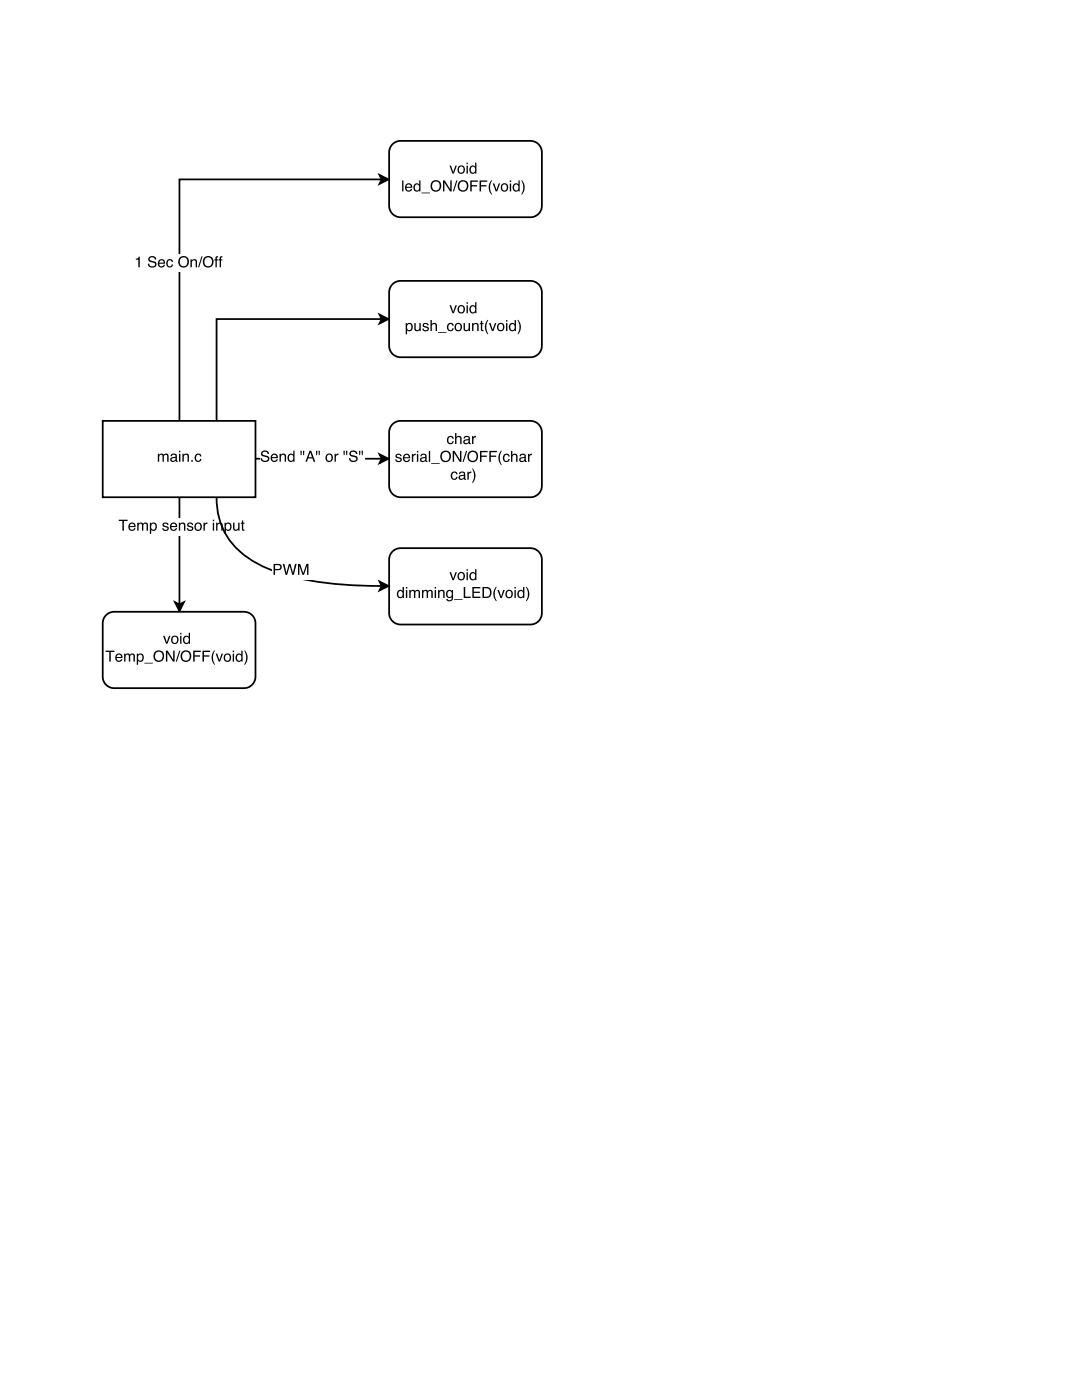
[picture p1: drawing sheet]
<svg xmlns="http://www.w3.org/2000/svg" width="216mm" height="279mm" viewBox="0 0 216 279" stroke-linecap="round" stroke-linejoin="round" font-family="sans-serif">
<path d="M75.7 34.9l1.8 .9-1.8 .9 .5-.9zM76.2 35.8h-40.4v48.3" fill="none" stroke="#000" stroke-width=".35"/>
<path d="M75.7 34.9l1.8 .9-1.8 .9 .5-.9z" fill="#000"/>
<path d="M26.8 50.8h17.5v3.6h-17.5z" fill="#fff"/>
<g fill="#000">
<path d="M75.7 90.7l1.8 .8-1.8 .9 .5-.9z"/>
<path d="M27.1 51.6a.47 .47 0 0 0 .6-.4h.2v2.1h-.3v-1.5h-.5zM29.8 51.3a.86 .86 0 0 1 1.4 .5h-.3a.51 .51 0 0 0-.5-.4 .51 .51 0 0 0-.5 .5l.5 .2a.69 .69 0 0 1 .8 .7 .69 .69 0 0 1-.8 .6l-.5-.1-.3-.3-.1-.4h.3a.58 .58 0 0 0 .6 .6 .58 .58 0 0 0 .5-.6l-.7-.3a.59 .59 0 0 1-.6-.3 .59 .59 0 0 1 .2-.7zM31.7 51.9a.73 .73 0 0 1 .9-.1 .73 .73 0 0 1 .3 .8h-1.1a.45 .45 0 0 0 .3 .6 .45 .45 0 0 0 .6-.4h.2a.78 .78 0 0 1-1.1 .5 .78 .78 0 0 1-.2-1.2zM31.9 52.1l-.1 .3h.9l-.3-.4zM33.4 51.9a.65 .65 0 0 1 .7-.2 .65 .65 0 0 1 .4 .6h-.2a.44 .44 0 0 0-.6-.3 .44 .44 0 0 0-.2 .6 .42 .42 0 0 0 .3 .5 .42 .42 0 0 0 .5-.3h.2a.72 .72 0 0 1-.9 .5 .72 .72 0 0 1-.4-1zM35.9 51.3a1.1 1.1 0 0 1 1.6 .3 1.1 1.1 0 0 1-.3 1.5 1.1 1.1 0 0 1-1.5-.3l-.1-.8zM36.1 51.6a.88 .88 0 0 0-.1 1.1 .88 .88 0 0 0 1.1 .3 .87 .87 0 0 0 .2-1.2 .87 .87 0 0 0-1.2-.2zM38 51.7h.3v.3a.57 .57 0 0 1 .6-.3 .57 .57 0 0 1 .4 .6v1h-.3v-1a.39 .39 0 0 0-.4-.3 .39 .39 0 0 0-.3 .5v.8h-.3zM40.2 51.2h.2l-.7 2.1h-.2zM40.9 51.3a1.1 1.1 0 0 1 1.5 .3 1.1 1.1 0 0 1-.3 1.5 1.1 1.1 0 0 1-1.5-.3l-.1-.8zM41 51.6a.88 .88 0 0 0-.1 1.1 .88 .88 0 0 0 1.1 .3 .87 .87 0 0 0 .2-1.2 .87 .87 0 0 0-1.2-.2zM43 51.3l.5-.2v.3l-.2 .1v.3h.2v.2h-.2v1.3h-.3v-1.3h-.2v-.2h.2zM43.9 51.3l.5-.2v.3l-.3 .1v.3h.3v.2h-.3v1.3h-.3v-1.3h-.2v-.2h.2z"/>
</g>
<path d="M51 91.5h25.2M75.7 90.7l1.8 .8-1.8 .9 .5-.9z" fill="none" stroke="#000" stroke-width=".35"/>
<path d="M51.9 89.6h20.8v3.6h-20.8z" fill="#fff"/>
<g fill="#000">
<path d="M34.9 120.2l.9 .4 .9-.4-.9 1.8z"/>
<path d="M52.3 90.1a.86 .86 0 0 1 1.4 .5h-.3a.51 .51 0 0 0-.5-.4 .51 .51 0 0 0-.5 .5l.5 .2a.69 .69 0 0 1 .8 .7 .69 .69 0 0 1-.8 .6l-.5-.1-.3-.3-.1-.4h.3a.58 .58 0 0 0 .6 .6 .58 .58 0 0 0 .5-.6l-.7-.3a.59 .59 0 0 1-.6-.3 .59 .59 0 0 1 .2-.7zM54.2 90.8a.73 .73 0 0 1 .9-.2 .73 .73 0 0 1 .4 .8h-1.2a.45 .45 0 0 0 .3 .6 .45 .45 0 0 0 .6-.4h.2a.78 .78 0 0 1-1.1 .5 .78 .78 0 0 1-.2-1.2zM54.4 90.9l-.1 .3h.9l-.3-.4zM55.8 90.6h.2v.2a.57 .57 0 0 1 .7-.3 .57 .57 0 0 1 .4 .6v1h-.3v-1a.39 .39 0 0 0-.5-.3 .39 .39 0 0 0-.3 .5v.8h-.2zM57.8 90.9a.55 .55 0 0 0-.1 .8 .55 .55 0 0 0 .7 .1 .55 .55 0 0 0 .1-.7 .55 .55 0 0 0-.7-.2zM57.7 90.6l.5-.1 .3 .3v-.8h.3v2.1h-.3v-.2a.73 .73 0 0 1-1 .1 .73 .73 0 0 1-.1-1zM60.5 90h.2v.8h-.2zM59.9 90h.3v.8h-.2zM61.9 90.3l-.3 .9h.7zM61.8 90h.3l.8 2.1h-.3l-.3-.6h-.8l-.3 .6h-.3zM63.6 90h.2v.8h-.2zM63.1 90h.2v.8h-.2zM65.3 90.9a.56 .56 0 0 0 0 .8 .56 .56 0 0 0 .8 .1 .55 .55 0 0 0 0-.8 .55 .55 0 0 0-.8-.1zM65.1 90.7a.78 .78 0 0 1 1.2 .1 .78 .78 0 0 1-.2 1.2 .78 .78 0 0 1-1.1-.2v-.7zM66.8 90.6h.2v.2l.3-.3h.2v.3a.43 .43 0 0 0-.5 .4v.9h-.2zM69 90h.3v.8h-.2zM68.5 90h.3v.8h-.2zM69.9 90.1a.86 .86 0 0 1 1.4 .5h-.3a.51 .51 0 0 0-.5-.4 .51 .51 0 0 0-.5 .5l.5 .2a.69 .69 0 0 1 .9 .7 .69 .69 0 0 1-.9 .6l-.5-.1-.3-.3-.1-.4h.3a.58 .58 0 0 0 .6 .6 .58 .58 0 0 0 .6-.6l-.8-.3a.59 .59 0 0 1-.6-.3 .59 .59 0 0 1 .2-.7zM72.2 90h.2v.8h-.2zM71.6 90h.3v.8h-.2z"/>
</g>
<path d="M35.8 99.2v21.4M34.9 120.2l.9 .4 .9-.4-.9 1.8z" fill="none" stroke="#000" stroke-width=".35"/>
<path d="M23.6 103.4h26.2v3.5h-26.2z" fill="#fff"/>
<g fill="#000">
<path d="M75.7 62.8l1.8 .9-1.8 .9 .5-.9z"/>
<path d="M23.7 103.7h1.8v.3h-.8v1.9h-.3v-1.9h-.7zM25.8 104.5a.73 .73 0 0 1 .9-.1 .73 .73 0 0 1 .4 .8h-1.2a.45 .45 0 0 0 .3 .5 .45 .45 0 0 0 .6-.3h.2a.78 .78 0 0 1-1.1 .5 .78 .78 0 0 1-.2-1.2zM26 104.6l-.1 .4h.9l-.3-.5zM27.4 104.3h.3v.2a.52 .52 0 0 1 .9 0 .53 .53 0 0 1 .6-.2 .53 .53 0 0 1 .3 .5v1.1h-.2l-.1-1.2-.2-.2-.4 .3v1.1h-.3v-1a.36 .36 0 0 0-.4-.4 .36 .36 0 0 0-.2 .6v.8h-.3zM30.3 104.6a.56 .56 0 0 0-.1 .8 .56 .56 0 0 0 .7 .2 .56 .56 0 0 0 .1-.8 .56 .56 0 0 0-.7-.2zM29.9 104.3h.3v.2a.7 .7 0 0 1 .9-.1 .7 .7 0 0 1 .2 1 .62 .62 0 0 1-.5 .5 .62 .62 0 0 1-.6-.2v.8h-.3zM32.6 104.4a.64 .64 0 0 1 1 .4h-.2a.34 .34 0 0 0-.4-.3 .34 .34 0 0 0-.3 .3l.1 .1a.76 .76 0 0 1 .8 .7 .69 .69 0 0 1-.7 .4 .69 .69 0 0 1-.5-.6h.2a.39 .39 0 0 0 .4 .3 .39 .39 0 0 0 .4-.3l-.1-.1a.76 .76 0 0 1-.8-.7zM34.1 104.5a.73 .73 0 0 1 .9-.1 .73 .73 0 0 1 .4 .8h-1.2a.45 .45 0 0 0 .3 .5 .45 .45 0 0 0 .6-.3h.2a.78 .78 0 0 1-1.1 .5 .78 .78 0 0 1-.2-1.2zM34.3 104.6l-.1 .4h.9l-.3-.5zM35.7 104.3h.2v.2a.57 .57 0 0 1 .7-.2 .57 .57 0 0 1 .4 .6v1h-.3v-1a.39 .39 0 0 0-.5-.4 .39 .39 0 0 0-.2 .6v.8h-.3zM37.5 104.4a.64 .64 0 0 1 1 .4h-.2a.34 .34 0 0 0-.4-.3 .34 .34 0 0 0-.3 .3l.1 .1a.76 .76 0 0 1 .9 .7 .69 .69 0 0 1-.8 .4 .69 .69 0 0 1-.5-.6h.2a.39 .39 0 0 0 .4 .3 .39 .39 0 0 0 .4-.3l-.1-.1a.76 .76 0 0 1-.8-.7zM39.2 104.7a.56 .56 0 0 0-.1 .8 .56 .56 0 0 0 .8 0 .55 .55 0 0 0 .1-.7 .55 .55 0 0 0-.8-.1zM39 104.5a.78 .78 0 0 1 1.1 .1 .78 .78 0 0 1-.1 1.1 .78 .78 0 0 1-1.1-.1l-.1-.7zM40.6 104.3h.3v.3l.2-.3h.3v.3a.43 .43 0 0 0-.5 .4v.9h-.3zM42.5 104.3h.2v1.6h-.2zM42.5 103.7h.2v.3h-.2zM43.1 104.3h.3v.2a.57 .57 0 0 1 .6-.2 .57 .57 0 0 1 .4 .6v1h-.2v-1a.39 .39 0 0 0-.5-.4 .39 .39 0 0 0-.3 .6v.8h-.3zM45.2 104.6a.56 .56 0 0 0-.2 .8 .56 .56 0 0 0 .8 .2 .56 .56 0 0 0 .1-.8 .56 .56 0 0 0-.7-.2zM44.8 104.3h.3v.2a.7 .7 0 0 1 .9-.1 .7 .7 0 0 1 .2 1 .62 .62 0 0 1-.5 .5 .62 .62 0 0 1-.6-.2v.8h-.3zM46.5 104.3h.3v1.1a.41 .41 0 0 0 .5 .3 .41 .41 0 0 0 .2-.6v-.8h.3v1.6h-.3v-.2a.55 .55 0 0 1-.6 .2 .55 .55 0 0 1-.4-.5zM48.3 103.9h.2v.4h.3v.2h-.3v1.1l.3 .1v.2a.38 .38 0 0 1-.5-.3v-1.1h-.2v-.2h.2z"/>
</g>
<path d="M75.7 62.8l1.8 .9-1.8 .9 .5-.9zM76.2 63.7h-33v20.4" fill="none" stroke="#000" stroke-width=".35"/>
<path d="M20.5 84h30.5v15.2h-30.5z" fill="#fff"/>
<path d="M20.5 84h30.5v15.2h-30.5z" fill="none" stroke="#000" stroke-width=".35"/>
<path d="M31.5 90.6h.3v.2a.52 .52 0 0 1 .9 0 .53 .53 0 0 1 .6-.3 .53 .53 0 0 1 .3 .6v1h-.2l-.1-1.2-.2-.1-.4 .2v1.1h-.3v-1a.36 .36 0 0 0-.4-.3 .36 .36 0 0 0-.2 .5v.8h-.3zM34.3 91.6a.38 .38 0 0 0 .5 .3 .38 .38 0 0 0 .2-.5zM34.1 90.7a.71 .71 0 0 1 1.2 .3v.9l.2 .1v.2h-.2a.45 .45 0 0 0-.7 0 .49 .49 0 0 1-.6-.4 .49 .49 0 0 1 .5-.6l.5-.1a.36 .36 0 0 0-.3-.4 .36 .36 0 0 0-.4 .3h-.3zM35.7 90.6h.3v1.5h-.3zM35.7 90h.3v.3h-.3zM36.4 90.6h.3v.2a.57 .57 0 0 1 .6-.3 .57 .57 0 0 1 .4 .6v1h-.3v-1a.39 .39 0 0 0-.5-.3 .39 .39 0 0 0-.2 .5v.8h-.3zM38.2 91.8h.3v.3h-.3zM39 90.7a.65 .65 0 0 1 .7-.2 .65 .65 0 0 1 .5 .6h-.3a.44 .44 0 0 0-.6-.3 .44 .44 0 0 0-.2 .6 .42 .42 0 0 0 .3 .6 .42 .42 0 0 0 .5-.4h.3a.72 .72 0 0 1-.9 .6 .72 .72 0 0 1-.4-1.1z" fill="#000"/>
<path d="M78.3 28.8l1-.6 .6-.1h25.9a2.29 2.29 0 0 1 2.3 2.3v10.7a2.29 2.29 0 0 1-2.3 2.3h-25.9a2.29 2.29 0 0 1-2.3-2.3v-10.7l.1-.6z" fill="#fff"/>
<path d="M78.3 28.8l1-.6 .6-.1h25.9a2.29 2.29 0 0 1 2.3 2.3v10.7a2.29 2.29 0 0 1-2.3 2.3h-25.9a2.29 2.29 0 0 1-2.3-2.3v-10.7l.1-.6z" fill="none" stroke="#000" stroke-width=".35"/>
<g fill="#000">
<path d="M80.2 36h.3v2.2h-.3zM81 36.8a.73 .73 0 0 1 .9-.1 .73 .73 0 0 1 .4 .8h-1.2a.45 .45 0 0 0 .3 .5 .45 .45 0 0 0 .6-.3h.2a.78 .78 0 0 1-1.1 .5 .78 .78 0 0 1-.2-1.2zM81.2 36.9l-.1 .4h.9l-.3-.5zM82.9 37a.55 .55 0 0 0-.1 .7 .55 .55 0 0 0 .7 .2 .55 .55 0 0 0 .1-.8 .55 .55 0 0 0-.7-.1zM82.8 36.7l.5-.1 .3 .2v-.8h.3v2.2h-.2v-.2a.73 .73 0 0 1-1.1 0 .73 .73 0 0 1 0-1zM84.1 38.4h1.7v.2h-1.7zM86.3 36.2a1.1 1.1 0 0 1 1.5 .2 1.1 1.1 0 0 1-.2 1.6 1.1 1.1 0 0 1-1.6-.3l-.1-.9zM86.4 36.4a.88 .88 0 0 0-.1 1.2 .88 .88 0 0 0 1.1 .3 .87 .87 0 0 0 .3-1.3 .87 .87 0 0 0-1.3-.2zM88.4 36h.3l1.1 1.8v-1.8h.3v2.2h-.3l-1.1-1.8v1.8h-.3zM91.1 36h.2l-.7 2.2h-.2zM91.7 36.2a1.1 1.1 0 0 1 1.6 .2 1.1 1.1 0 0 1-.3 1.6 1.1 1.1 0 0 1-1.6-.3l-.1-.9zM91.8 36.4a.88 .88 0 0 0-.1 1.2 .88 .88 0 0 0 1.1 .3 .87 .87 0 0 0 .3-1.3 .87 .87 0 0 0-1.3-.2zM93.8 36h1.6v.3h-1.3v.6h1.1v.3h-1.1v1h-.3zM95.7 36h1.5v.3h-1.2v.6h1.1v.3h-1.1v1h-.3zM98 36h.2a2.66 2.66 0 0 0 0 2.8h-.2a2.24 2.24 0 0 1 0-2.8zM98.3 36.6h.3l.5 1.3 .4-1.3h.3l-.6 1.6h-.3zM100.3 37a.56 .56 0 0 0 0 .8 .56 .56 0 0 0 .7 0 .55 .55 0 0 0 .1-.8 .55 .55 0 0 0-.8 0zM100.1 36.8a.78 .78 0 0 1 1.1 .1 .78 .78 0 0 1-.1 1.1 .78 .78 0 0 1-1.1-.1l-.1-.7zM101.7 36.6h.3v1.6h-.3zM101.7 36h.3v.3h-.3zM102.7 37a.55 .55 0 0 0-.1 .7 .55 .55 0 0 0 .7 .2 .55 .55 0 0 0 .1-.8 .55 .55 0 0 0-.7-.1zM102.6 36.7l.5-.1 .3 .2v-.8h.3v2.2h-.2v-.2a.73 .73 0 0 1-1.1 0 .73 .73 0 0 1 0-1zM104 36h.2l.3 .5a2.2 2.2 0 0 1-.3 2.3h-.2a2.66 2.66 0 0 0 0-2.8z"/>
<path d="M89.7 33h.3l.4 1.3 .5-1.3h.3l-.6 1.6h-.3zM91.7 33.4a.56 .56 0 0 0-.1 .8 .56 .56 0 0 0 .8 .1 .55 .55 0 0 0 .1-.8 .55 .55 0 0 0-.8-.1zM91.5 33.2a.78 .78 0 0 1 1.1 .1 .78 .78 0 0 1-.1 1.2 .78 .78 0 0 1-1.1-.2l-.1-.7zM93.1 33.1h.3v1.5h-.3zM93.1 32.5h.3v.3h-.3zM94.1 33.4a.55 .55 0 0 0-.1 .7 .55 .55 0 0 0 .7 .2 .55 .55 0 0 0 .1-.7 .55 .55 0 0 0-.7-.2zM94 33.1l.5-.1 .3 .3v-.9h.3v2.2h-.3v-.2a.73 .73 0 0 1-1 .1 .73 .73 0 0 1-.1-1z"/>
</g>
<path d="M78.3 84.7l1-.6 .6-.1h25.9a2.29 2.29 0 0 1 2.3 2.3v10.7a2.29 2.29 0 0 1-2.3 2.2h-25.9a2.29 2.29 0 0 1-2.3-2.2v-10.7l.1-.6z" fill="#fff"/>
<path d="M78.3 84.7l1-.6 .6-.1h25.9a2.29 2.29 0 0 1 2.3 2.3v10.7a2.29 2.29 0 0 1-2.3 2.2h-25.9a2.29 2.29 0 0 1-2.3-2.2v-10.7l.1-.6z" fill="none" stroke="#000" stroke-width=".35"/>
<g fill="#000">
<path d="M79.1 90.7a.64 .64 0 0 1 1 .3h-.2a.34 .34 0 0 0-.4-.2 .34 .34 0 0 0-.3 .3h.1a.76 .76 0 0 1 .8 .8 .69 .69 0 0 1-.7 .3 .69 .69 0 0 1-.5-.5h.2a.39 .39 0 0 0 .4 .3 .39 .39 0 0 0 .4-.3l-.1-.1a.76 .76 0 0 1-.9-.8zM80.6 90.8a.73 .73 0 0 1 .9-.2 .73 .73 0 0 1 .3 .9h-1.1a.45 .45 0 0 0 .3 .5 .45 .45 0 0 0 .6-.3h.2a.78 .78 0 0 1-1.1 .4 .78 .78 0 0 1-.2-1.1zM80.8 90.9l-.1 .3h.9l-.3-.4zM82.2 90.6h.2v.3l.3-.3h.3v.2a.43 .43 0 0 0-.5 .5v.9h-.3zM83.2 90.6h.3v1.6h-.3zM83.2 90h.3v.3h-.3zM84.1 91.6a.38 .38 0 0 0 .5 .4 .38 .38 0 0 0 .2-.6zM84 90.8a.71 .71 0 0 1 1.1 .2v.9l.2 .1v.2h-.1a.45 .45 0 0 0-.7 0 .49 .49 0 0 1-.7-.4 .49 .49 0 0 1 .5-.5l.5-.2a.36 .36 0 0 0-.3-.4 .36 .36 0 0 0-.4 .4h-.2zM85.6 90h.2v2.2h-.2zM86 92.4h1.7v.2h-1.7zM88.2 90.2a1.1 1.1 0 0 1 1.6 .2 1.1 1.1 0 0 1-.3 1.6 1.1 1.1 0 0 1-1.5-.3l-.1-.9zM88.4 90.4a.88 .88 0 0 0-.1 1.2 .88 .88 0 0 0 1.1 .2 .87 .87 0 0 0 .2-1.2 .87 .87 0 0 0-1.2-.2zM90.3 90h.4l1.1 1.8v-1.8h.3v2.2h-.4l-1.1-1.8v1.8h-.3zM93 90h.2l-.7 2.2h-.2zM93.6 90.2a1.1 1.1 0 0 1 1.6 .2 1.1 1.1 0 0 1-.3 1.6 1.1 1.1 0 0 1-1.5-.3l-.1-.9zM93.8 90.4a.88 .88 0 0 0-.1 1.2 .88 .88 0 0 0 1.1 .2 .87 .87 0 0 0 .2-1.2 .87 .87 0 0 0-1.2-.2zM95.8 90h1.5v.3h-1.2v.6h1v.3h-1v1h-.3zM97.6 90h1.6v.3h-1.3v.6h1.1v.3h-1.1v1h-.3zM100 90h.1a2.66 2.66 0 0 0 0 2.8h-.1a2.24 2.24 0 0 1 0-2.8zM100.5 90.8a.65 .65 0 0 1 .7-.2 .65 .65 0 0 1 .5 .5h-.3a.44 .44 0 0 0-.5-.3 .44 .44 0 0 0-.3 .6 .42 .42 0 0 0 .3 .6 .42 .42 0 0 0 .5-.4h.3a.72 .72 0 0 1-.9 .6 .72 .72 0 0 1-.4-1zM102 90h.2v.8a.56 .56 0 0 1 .7-.2 .56 .56 0 0 1 .4 .6v1h-.3v-1a.39 .39 0 0 0-.5-.4 .39 .39 0 0 0-.3 .5v.9h-.2zM103.9 91.6a.38 .38 0 0 0 .5 .4 .38 .38 0 0 0 .2-.6zM103.8 90.8a.71 .71 0 0 1 1.1 .2v.9l.2 .1v.2h-.1a.45 .45 0 0 0-.7 0 .49 .49 0 0 1-.7-.4 .49 .49 0 0 1 .5-.5l.5-.2a.36 .36 0 0 0-.3-.4 .36 .36 0 0 0-.4 .4h-.2zM105.4 90.6h.2v.3l.3-.3h.2v.2a.43 .43 0 0 0-.5 .5v.9h-.2z"/>
<path d="M89.4 87.2a.65 .65 0 0 1 .7-.2 .65 .65 0 0 1 .4 .6h-.2a.44 .44 0 0 0-.6-.4 .44 .44 0 0 0-.2 .7 .42 .42 0 0 0 .3 .5 .42 .42 0 0 0 .5-.3h.2a.72 .72 0 0 1-.9 .5 .72 .72 0 0 1-.4-1zM90.8 86.4h.3v.8a.56 .56 0 0 1 .6-.2 .56 .56 0 0 1 .4 .6v1h-.3v-1a.39 .39 0 0 0-.4-.4 .39 .39 0 0 0-.3 .6v.8h-.3zM92.7 88.1a.38 .38 0 0 0 .5 .3 .38 .38 0 0 0 .2-.6zM92.6 87.2a.71 .71 0 0 1 1.2 .2v1h.1v.2l-.1 .1a.45 .45 0 0 0-.7 0 .49 .49 0 0 1-.7-.4 .49 .49 0 0 1 .5-.6l.6-.1a.36 .36 0 0 0-.4-.4 .36 .36 0 0 0-.3 .3h-.3zM94.2 87h.3v.3l.2-.3h.3v.3a.43 .43 0 0 0-.5 .4v.9h-.3z"/>
<path d="M90.1 94.3a.65 .65 0 0 1 .7-.2 .65 .65 0 0 1 .5 .6h-.3a.44 .44 0 0 0-.5-.3 .44 .44 0 0 0-.3 .6 .42 .42 0 0 0 .3 .5 .42 .42 0 0 0 .5-.3h.3a.72 .72 0 0 1-.9 .5 .72 .72 0 0 1-.4-1zM91.8 95.2a.38 .38 0 0 0 .5 .3 .38 .38 0 0 0 .2-.6zM91.7 94.3a.71 .71 0 0 1 1.1 .2v1h.2v.2l-.1 .1a.45 .45 0 0 0-.7 0 .49 .49 0 0 1-.7-.4 .49 .49 0 0 1 .5-.6l.5-.1a.36 .36 0 0 0-.3-.4 .36 .36 0 0 0-.4 .3h-.2zM93.3 94.1h.2v.3l.3-.3h.2v.3a.43 .43 0 0 0-.5 .4v.9h-.2zM94.2 93.5h.2l.3 .6a2.2 2.2 0 0 1-.3 2.3h-.2a2.66 2.66 0 0 0 0-2.9z"/>
</g>
<path d="M21.2 122.8l1-.6 .6-.1h25.9a2.29 2.29 0 0 1 2.3 2.3v10.7a2.29 2.29 0 0 1-2.3 2.2h-25.9a2.29 2.29 0 0 1-2.3-2.2v-10.7l.1-.6z" fill="#fff"/>
<path d="M21.2 122.8l1-.6 .6-.1h25.9a2.29 2.29 0 0 1 2.3 2.3v10.7a2.29 2.29 0 0 1-2.3 2.2h-25.9a2.29 2.29 0 0 1-2.3-2.2v-10.7l.1-.6z" fill="none" stroke="#000" stroke-width=".35"/>
<g fill="#000">
<path d="M21.1 129.9h1.7v.2h-.7v1.9h-.3v-1.9h-.7zM23.2 130.6a.73 .73 0 0 1 .9-.1 .73 .73 0 0 1 .3 .8h-1.1a.45 .45 0 0 0 .3 .5 .45 .45 0 0 0 .6-.3h.2a.78 .78 0 0 1-1.1 .5 .78 .78 0 0 1-.2-1.2zM23.4 130.8l-.1 .3h.9l-.3-.4zM24.8 130.4h.2v.3a.52 .52 0 0 1 .9 0 .53 .53 0 0 1 .7-.3 .53 .53 0 0 1 .3 .6v1h-.3v-1.2l-.2-.1-.4 .2v1.1h-.3v-1a.36 .36 0 0 0-.5-.3 .36 .36 0 0 0-.2 .5v.8h-.2zM27.7 130.8a.56 .56 0 0 0-.2 .7 .56 .56 0 0 0 .8 .2 .56 .56 0 0 0 .1-.7 .56 .56 0 0 0-.7-.2zM27.3 130.5h.2v.2a.7 .7 0 0 1 1-.1 .7 .7 0 0 1 .2 .9 .62 .62 0 0 1-.5 .6 .62 .62 0 0 1-.6-.2v.8h-.3zM28.8 132.3h1.7v.1h-1.7zM31 130a1.1 1.1 0 0 1 1.5 .3 1.1 1.1 0 0 1-.2 1.5 1.1 1.1 0 0 1-1.6-.3l-.1-.8zM31.1 130.3a.88 .88 0 0 0-.1 1.1 .88 .88 0 0 0 1.1 .3 .87 .87 0 0 0 .3-1.2 .87 .87 0 0 0-1.3-.2zM33.1 129.9h.4l1.1 1.7v-1.7h.2v2.1h-.3l-1.1-1.7v1.7h-.3zM35.8 129.9h.2l-.7 2.1h-.2zM36.4 130a1.1 1.1 0 0 1 1.6 .3 1.1 1.1 0 0 1-.3 1.5 1.1 1.1 0 0 1-1.6-.3v-.8zM36.6 130.3a.88 .88 0 0 0-.2 1.1 .88 .88 0 0 0 1.1 .3 .87 .87 0 0 0 .3-1.2 .87 .87 0 0 0-1.2-.2zM38.5 129.9h1.6v.2h-1.3v.7h1.1v.2h-1.1v1h-.3zM40.4 129.9h1.5v.2h-1.2v.7h1.1v.2h-1.1v1h-.3zM42.7 129.8h.2a2.66 2.66 0 0 0 0 2.9h-.2a2.24 2.24 0 0 1 0-2.9zM43 130.4h.3l.5 1.3 .4-1.3h.3l-.6 1.6h-.3zM45 130.8a.56 .56 0 0 0 0 .8 .56 .56 0 0 0 .7 .1 .55 .55 0 0 0 .1-.8 .55 .55 0 0 0-.8-.1zM44.8 130.6a.78 .78 0 0 1 1.1 .1 .78 .78 0 0 1-.1 1.1 .78 .78 0 0 1-1.1-.1v-.7zM46.4 130.5h.3v1.5h-.3zM46.4 129.9h.3v.3h-.3zM47.4 130.8a.55 .55 0 0 0-.1 .7 .55 .55 0 0 0 .7 .2 .55 .55 0 0 0 .1-.7 .55 .55 0 0 0-.7-.2zM47.3 130.5l.6-.1 .3 .2v-.8h.2v2.2h-.2v-.2a.73 .73 0 0 1-1.1 .1 .73 .73 0 0 1 0-1zM48.7 129.8h.2l.3 .6a2.2 2.2 0 0 1-.3 2.3h-.2a2.66 2.66 0 0 0 0-2.9z"/>
<path d="M32.5 126.9h.4l.4 1.3 .4-1.3h.3l-.6 1.6h-.3zM34.5 127.3a.56 .56 0 0 0 0 .7 .56 .56 0 0 0 .7 .1 .55 .55 0 0 0 .1-.8 .55 .55 0 0 0-.8 0zM34.3 127.1a.78 .78 0 0 1 1.1 .1 .78 .78 0 0 1-.1 1.1 .78 .78 0 0 1-1.1-.1v-.7zM35.9 126.9h.3v1.6h-.3zM35.9 126.3h.3v.3h-.3zM36.9 127.2a.55 .55 0 0 0-.1 .8 .55 .55 0 0 0 .7 .1 .55 .55 0 0 0 .1-.7 .55 .55 0 0 0-.7-.2zM36.8 127l.6-.1 .3 .2v-.8h.2v2.2h-.2v-.2a.73 .73 0 0 1-1.1 0 .73 .73 0 0 1 0-1z"/>
</g>
<path d="M78.3 110.1l1-.6 .6-.1h25.9a2.29 2.29 0 0 1 2.3 2.3v10.7a2.29 2.29 0 0 1-2.3 2.2h-25.9a2.29 2.29 0 0 1-2.3-2.2v-10.7l.1-.6z" fill="#fff"/>
<path d="M43.2 99.3a14 14 0 0 0 7.5 12.8 40.4 40.4 0 0 0 16.7 4.5l8.8 .3M75.7 116.1l1.8 .8-1.8 .9 .5-.9zM78.3 110.1l1-.6 .6-.1h25.9a2.29 2.29 0 0 1 2.3 2.3v10.7a2.29 2.29 0 0 1-2.3 2.2h-25.9a2.29 2.29 0 0 1-2.3-2.2v-10.7l.1-.6z" fill="none" stroke="#000" stroke-width=".35"/>
<g fill="#000">
<path d="M75.7 116.1l1.8 .8-1.8 .9 .5-.9z"/>
<path d="M79.6 118.1a.55 .55 0 0 0-.1 .7 .55 .55 0 0 0 .7 .2 .55 .55 0 0 0 .1-.7 .55 .55 0 0 0-.7-.2zM79.5 117.8l.5-.1 .3 .2v-.8h.3v2.2h-.2v-.2a.73 .73 0 0 1-1.1 .1 .73 .73 0 0 1 0-1zM81 117.8h.3v1.5h-.3zM81 117.2h.3v.3h-.3zM81.7 117.7h.2v.3a.52 .52 0 0 1 .9 0 .53 .53 0 0 1 .6-.3 .53 .53 0 0 1 .4 .6v1h-.3v-1.2l-.2-.1-.4 .2v1.1h-.3v-1a.36 .36 0 0 0-.5-.3 .36 .36 0 0 0-.2 .5v.8h-.2zM84.2 117.7h.3v.3a.52 .52 0 0 1 .9 0 .53 .53 0 0 1 .6-.3 .53 .53 0 0 1 .3 .6v1h-.2l-.1-1.2-.2-.1-.4 .2v1.1h-.3v-1a.36 .36 0 0 0-.4-.3 .36 .36 0 0 0-.2 .5v.8h-.3zM86.7 117.8h.3v1.5h-.3zM86.7 117.2h.3v.3h-.3zM87.4 117.7h.3v.3a.57 .57 0 0 1 .6-.3 .57 .57 0 0 1 .4 .6v1h-.3v-1a.39 .39 0 0 0-.4-.3 .39 .39 0 0 0-.3 .5v.8h-.3zM89.2 117.9l.5-.2 .5 .3v-.2h.2v1.4a.7 .7 0 0 1-.5 .8 .7 .7 0 0 1-.8-.5h.2a.46 .46 0 0 0 .6 .2 .46 .46 0 0 0 .2-.6 .69 .69 0 0 1-.9 .1 .69 .69 0 0 1-.2-.9zM89.4 118.1a.56 .56 0 0 0-.1 .7 .56 .56 0 0 0 .7 .2 .56 .56 0 0 0 .1-.7 .56 .56 0 0 0-.7-.2zM90.6 119.6h1.7v.1h-1.7zM92.5 117.2h.3v1.9h1.1v.2h-1.4zM94.3 117.2h1.5v.2h-1.3v.7h1.3v.2h-1.3v.8h1.4v.2h-1.6zM96.6 117.4v1.7h.5a.86 .86 0 0 0 .7-.9 .86 .86 0 0 0-.7-.8zM96.3 117.2h.9a1.11 1.11 0 0 1 .9 1 1.11 1.11 0 0 1-.9 1.1h-.9zM98.9 117.1h.2a2.66 2.66 0 0 0 0 2.9h-.1a2.24 2.24 0 0 1-.1-2.9zM99.3 117.7h.3l.4 1.3 .4-1.3h.3l-.6 1.6h-.3zM101.2 118.1a.56 .56 0 0 0 0 .8 .56 .56 0 0 0 .8 .1 .55 .55 0 0 0 0-.8 .55 .55 0 0 0-.8-.1zM101.1 117.9a.78 .78 0 0 1 1.1 .1 .78 .78 0 0 1-.2 1.1 .78 .78 0 0 1-1.1-.1v-.7zM102.7 117.8h.2v1.5h-.2zM102.7 117.2h.2v.3h-.2zM103.6 118.1a.55 .55 0 0 0-.1 .7 .55 .55 0 0 0 .8 .2 .55 .55 0 0 0 .1-.7 .55 .55 0 0 0-.8-.2zM103.5 117.8l.6-.1 .3 .2v-.8h.2v2.2h-.2v-.2a.73 .73 0 0 1-1 .1 .73 .73 0 0 1-.1-1zM104.9 117.1h.2l.3 .6a2.2 2.2 0 0 1-.3 2.3h-.2a2.66 2.66 0 0 0 0-2.9z"/>
<path d="M89.7 114.2h.3l.4 1.3 .5-1.3h.3l-.6 1.6h-.3zM91.7 114.6a.56 .56 0 0 0-.1 .7 .56 .56 0 0 0 .8 .1 .55 .55 0 0 0 .1-.8 .55 .55 0 0 0-.8 0zM91.5 114.4a.78 .78 0 0 1 1.1 .1 .78 .78 0 0 1-.1 1.1 .78 .78 0 0 1-1.1-.1l-.1-.7zM93.1 114.2h.3v1.6h-.3zM93.1 113.6h.3v.3h-.3zM94.1 114.5a.55 .55 0 0 0-.1 .8 .55 .55 0 0 0 .7 .1 .55 .55 0 0 0 .1-.7 .55 .55 0 0 0-.7-.2zM94 114.3l.5-.1 .3 .2v-.8h.3v2.2h-.3v-.2a.73 .73 0 0 1-1 0 .73 .73 0 0 1-.1-1z"/>
</g>
<path d="M54.3 112.2h8.4v3.5h-8.4z" fill="#fff"/>
<path d="M54.6 112.5h1a.63 .63 0 0 1 .6 .7 .63 .63 0 0 1-.6 .6h-.7v.9h-.3zM54.9 112.8v.7h.6a.38 .38 0 0 0 .4-.3 .38 .38 0 0 0-.4-.4zM56.4 112.5h.3l.4 1.8 .5-1.8h.4l.5 1.8 .4-1.8h.3l-.6 2.2h-.3l-.5-1.8-.5 1.8h-.3zM59.5 112.5h.4l.6 1.9 .6-1.9h.5v2.2h-.3v-1.8l-.6 1.8h-.3l-.7-1.8v1.8h-.2z" fill="#000"/>
<path d="M78.3 56.7l1-.6h.6h25.9a2.29 2.29 0 0 1 2.3 2.2v10.7a2.29 2.29 0 0 1-2.3 2.3h-25.9a2.29 2.29 0 0 1-2.3-2.3v-10.7l.1-.6z" fill="#fff"/>
<path d="M78.3 56.7l1-.6h.6h25.9a2.29 2.29 0 0 1 2.3 2.2v10.7a2.29 2.29 0 0 1-2.3 2.3h-25.9a2.29 2.29 0 0 1-2.3-2.3v-10.7l.1-.6z" fill="none" stroke="#000" stroke-width=".35"/>
<g fill="#000">
<path d="M81.4 64.8a.56 .56 0 0 0-.2 .8 .56 .56 0 0 0 .8 .1 .56 .56 0 0 0 .1-.7 .56 .56 0 0 0-.7-.2zM81 64.5h.2v.2a.7 .7 0 0 1 1-.1 .7 .7 0 0 1 .1 1 .62 .62 0 0 1-.4 .5 .62 .62 0 0 1-.7-.2v.8h-.2zM82.7 64.5h.2v1a.41 .41 0 0 0 .6 .4 .41 .41 0 0 0 .2-.6v-.8h.3v1.6h-.3v-.3a.55 .55 0 0 1-.6 .3 .55 .55 0 0 1-.4-.5zM84.5 64.6a.64 .64 0 0 1 1 .3h-.2a.34 .34 0 0 0-.4-.2 .34 .34 0 0 0-.3 .3h.1a.76 .76 0 0 1 .8 .8 .69 .69 0 0 1-.7 .3 .69 .69 0 0 1-.5-.5h.2a.39 .39 0 0 0 .4 .3 .39 .39 0 0 0 .4-.4h-.1a.76 .76 0 0 1-.8-.8zM85.9 63.9h.3v.8a.56 .56 0 0 1 .6-.2 .56 .56 0 0 1 .4 .5v1.1h-.3v-1a.39 .39 0 0 0-.5-.4 .39 .39 0 0 0-.2 .5v.9h-.3zM87.4 66.3h1.7v.1h-1.7zM89.4 64.7a.65 .65 0 0 1 .7-.3 .65 .65 0 0 1 .4 .6h-.2a.44 .44 0 0 0-.6-.3 .44 .44 0 0 0-.2 .6 .42 .42 0 0 0 .3 .6 .42 .42 0 0 0 .5-.4h.2a.72 .72 0 0 1-.9 .6 .72 .72 0 0 1-.4-1zM91.1 64.8a.56 .56 0 0 0-.1 .8 .56 .56 0 0 0 .8 .1 .55 .55 0 0 0 .1-.8 .55 .55 0 0 0-.8-.1zM90.9 64.7a.78 .78 0 0 1 1.1 .1 .78 .78 0 0 1-.1 1.1 .78 .78 0 0 1-1.1-.2l-.1-.6zM92.5 64.5h.3v1a.41 .41 0 0 0 .5 .4 .41 .41 0 0 0 .2-.6v-.8h.3v1.6h-.3v-.3a.55 .55 0 0 1-.6 .3 .55 .55 0 0 1-.4-.5zM94.2 64.5h.3v.2a.57 .57 0 0 1 .6-.2 .57 .57 0 0 1 .4 .5v1.1h-.3v-1a.39 .39 0 0 0-.5-.4 .39 .39 0 0 0-.2 .5v.9h-.3zM95.9 64h.3v.5h.3v.2h-.3v1l.3 .2v.2a.38 .38 0 0 1-.6-.4v-1h-.2v-.2h.2zM97.3 63.8h.1a2.66 2.66 0 0 0 0 2.9h-.1a2.24 2.24 0 0 1 0-2.9zM97.6 64.5h.3l.4 1.3 .5-1.3h.2l-.6 1.6h-.2zM99.6 64.8a.56 .56 0 0 0-.1 .8 .56 .56 0 0 0 .8 .1 .55 .55 0 0 0 0-.8 .55 .55 0 0 0-.7-.1zM99.4 64.7a.78 .78 0 0 1 1.1 .1 .78 .78 0 0 1-.1 1.1 .78 .78 0 0 1-1.1-.2l-.1-.6zM101 64.5h.2v1.6h-.2zM101 63.9h.2v.3h-.2zM101.9 64.8a.55 .55 0 0 0-.1 .8 .55 .55 0 0 0 .8 .1 .55 .55 0 0 0 .1-.7 .55 .55 0 0 0-.8-.2zM101.8 64.6l.6-.1 .3 .2v-.8h.2v2.2h-.2v-.3a.73 .73 0 0 1-1 .1 .73 .73 0 0 1-.1-1zM103.2 63.8h.2l.4 .6a2.2 2.2 0 0 1-.4 2.3h-.2a2.66 2.66 0 0 0 0-2.9z"/>
<path d="M89.7 60.9h.3l.4 1.3 .5-1.3h.3l-.6 1.6h-.3zM91.7 61.3a.56 .56 0 0 0-.1 .8 .56 .56 0 0 0 .8 0 .55 .55 0 0 0 .1-.7 .55 .55 0 0 0-.8-.1zM91.5 61.1a.78 .78 0 0 1 1.1 .1 .78 .78 0 0 1-.1 1.1 .78 .78 0 0 1-1.1-.1l-.1-.7zM93.1 60.9h.3v1.6h-.3zM93.1 60.3h.3v.3h-.3zM94.1 61.3a.55 .55 0 0 0-.1 .7 .55 .55 0 0 0 .7 .2 .55 .55 0 0 0 .1-.8 .55 .55 0 0 0-.7-.1zM94 61l.5-.1 .3 .2v-.8h.3v2.2h-.3v-.2a.73 .73 0 0 1-1 0 .73 .73 0 0 1-.1-1z"/>
</g>
</svg>
